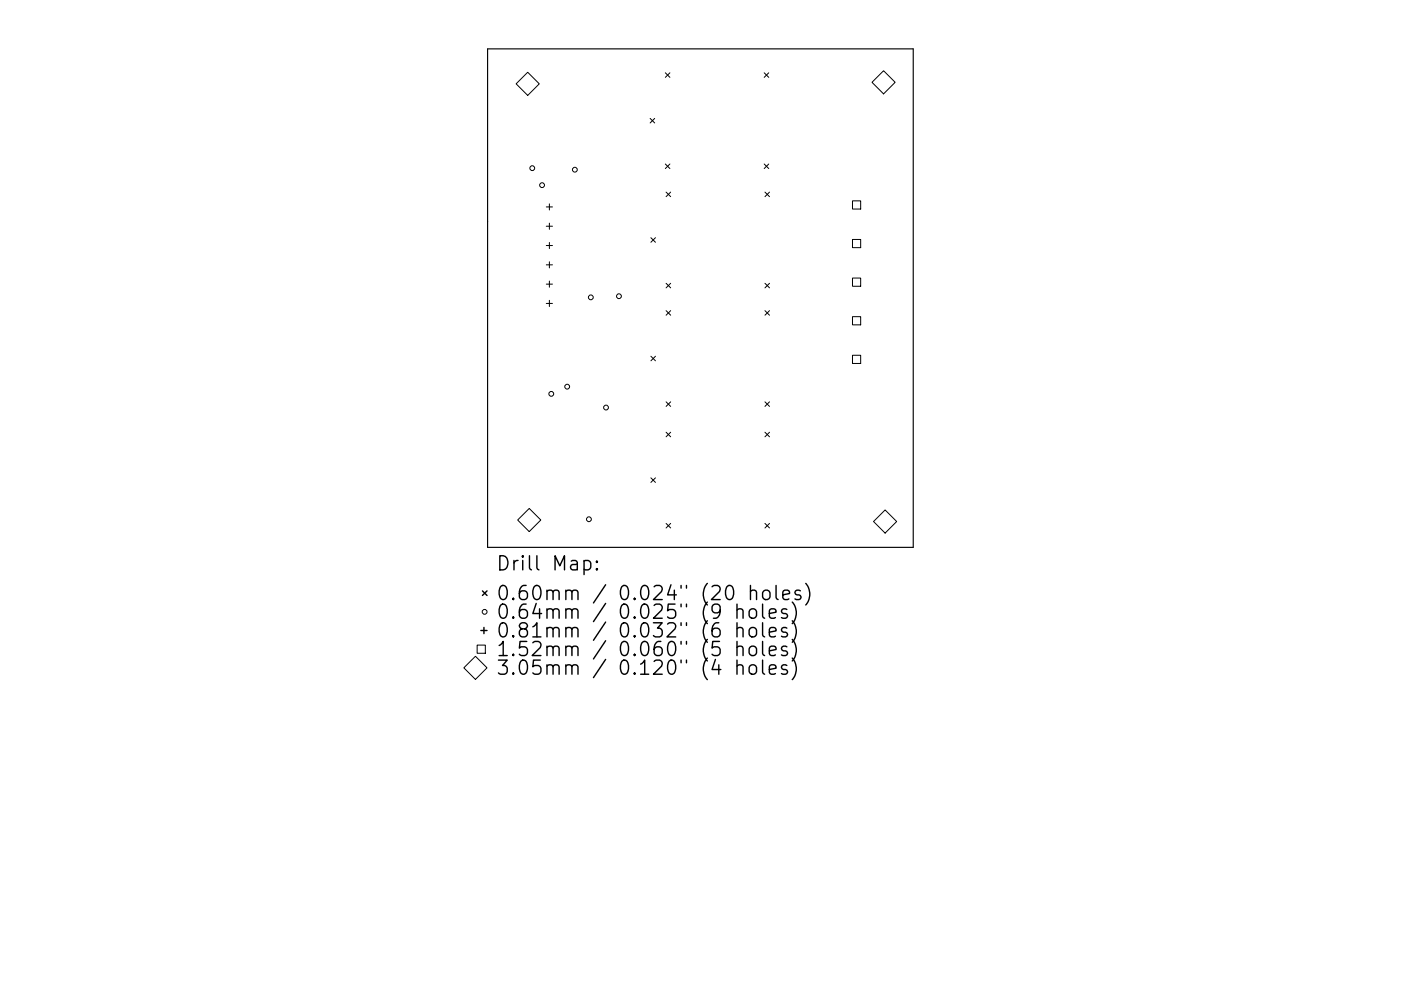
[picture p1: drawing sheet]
<svg xmlns="http://www.w3.org/2000/svg" width="297mm" height="210mm" viewBox="0 0 297 210" stroke-linecap="round" stroke-linejoin="round" font-family="sans-serif">
<defs><g id="words">
<g font-size="4.2">
<text x="105.3" y="121.1">Drill Map:</text>
<text x="105.3" y="127.4">0.60mm / 0.024&quot; (20 holes)</text>
<text x="105.3" y="131.3">0.64mm / 0.025&quot; (9 holes)</text>
<text x="105.3" y="135.3">0.81mm / 0.032&quot; (6 holes)</text>
<text x="105.3" y="139.2">1.52mm / 0.060&quot; (5 holes)</text>
<text x="105.3" y="143.2">3.05mm / 0.120&quot; (4 holes)</text>
</g>
</g></defs>
<path d="M103.4 10.4h90.2v105.7h-90.2z" fill="none" stroke="#000" stroke-width=".24"/>
<g fill="none" stroke="#000" stroke-width=".21">
<path d="M109.4 17.8l2.5-2.5 2.4 2.5-2.4 2.4zM141.1 15.4l.9 1M142 15.4l-.9 1M162 15.4l1 1M163 15.4l-1 1M187.3 15l2.5 2.5-2.5 2.4-2.4-2.4zM137.8 25.1l1 1M138.8 25.1l-1 1M141.1 34.8l.9 1M142 34.8l-.9 1M162 34.8l1 1M163 34.8l-1 1"/>
<path d="M115.8 43.9h1.3M115.8 48h1.3M115.8 52.1h1.3M115.8 56.2h1.3M116.5 43.2v1.4M116.5 47.3v1.4M116.5 51.4v1.3M116.5 55.5v1.3M116.5 59.6v1.3M138 50.4l1 1M139 50.4l-1 1M141.2 40.8l1 .9"/>
<path d="M142.2 40.8l-1 .9M162.2 40.8l1 .9M163.2 40.8l-1 .9M180.7 42.6h1.8v1.8h-1.8zM180.7 50.8h1.8v1.7h-1.8zM180.7 59h1.8v1.7h-1.8zM115.8 60.3h1.3M115.8 64.4h1.3M116.5 63.7v1.3M138 75.6l1 1M139 75.6l-1 1M141.2 60.1l1 1"/>
<path d="M141.2 65.9l1 1M142.2 60.1l-1 1M142.2 65.9l-1 1M162.2 60.1l1 1M162.2 65.9l1 1M163.2 60.1l-1 1M163.2 65.9l-1 1M180.7 67.2h1.8v1.7h-1.8zM180.7 75.4h1.8v1.7h-1.8zM141.2 85.3l1 .9M141.2 91.7l1 1M142.2 85.3l-1 .9"/>
<path d="M142.2 91.7l-1 1M162.2 85.3l1 .9M162.2 91.7l1 1M163.2 85.3l-1 .9M163.2 91.7l-1 1M109.7 110.3l2.5-2.4 2.5 2.4-2.5 2.5zM138 101.4l1 .9M139 101.4l-1 .9M141.2 111.1l1 .9M142.2 111.1l-1 .9M162.2 111.1l1 .9M163.2 111.1l-1 .9"/>
<path d="M185.2 110.7l2.5-2.5 2.4 2.5-2.4 2.4zM101.2 136.9h1.7v1.7h-1.7zM98.3 141.7l2.5-2.5 2.5 2.5-2.5 2.4z"/>
<circle cx="112.9" cy="35.7" r=".51"/>
<circle cx="114.9" cy="39.3" r=".51"/>
<circle cx="121.9" cy="36" r=".51"/>
<circle cx="125.3" cy="63.1" r=".51"/>
<circle cx="131.2" cy="62.8" r=".51"/>
<circle cx="116.9" cy="83.6" r=".51"/>
<circle cx="120.3" cy="82" r=".51"/>
<circle cx="128.5" cy="86.5" r=".51"/>
<circle cx="124.9" cy="110.2" r=".51"/>
<circle cx="102.7" cy="129.8" r=".51"/>
</g>
<g fill="none" stroke="#000" stroke-width=".3">
<path d="M123.8 119.1l.9-.2 .6 .6v.8l-.3 .5-.3 .1-.9-.1M126.5 119.1l.2 .1-.2 .1-.1-.1 .1-.1v.2M101.9 133.8h1.4M102.3 125.4l1 .9M102.6 133.1v1.3M103.3 125.4l-1 .9M126.5 120.6l.2 .2-.2 .1-.1-.1 .1-.2v.3M156.3 129.5a.75 .75 0 0 1 1.2 .1v1.6M156.3 133.4a.74 .74 0 0 1 1.2 .2v1.5M156.3 137.4a.75 .75 0 0 1 1.2 .1v1.6M156.3 128.2v3M156.3 132.1v3"/>
<path d="M156.3 136.1v3M159 129.5a.81 .81 0 0 1 .8-.3 .81 .81 0 0 1 .6 .5v.9a.81 .81 0 0 1-.8 .6 .81 .81 0 0 1-.8-.6v-.9zM159 133.4a.81 .81 0 0 1 .8-.3 .81 .81 0 0 1 .6 .6v.9a.81 .81 0 0 1-.8 .6 .81 .81 0 0 1-.8-.6v-.9zM159 137.4a.81 .81 0 0 1 .8-.3 .81 .81 0 0 1 .6 .6v.8a.81 .81 0 0 1-.8 .6 .81 .81 0 0 1-.8-.6v-.8zM159.1 125.5a.74 .74 0 0 1 1.3 .1v1.6M159.1 124.2v3M161.7 128.2v2.5l.4 .5M161.7 132.1v2.6l.4 .4M161.7 136.1v2.6l.4 .4M162 125.4a.81 .81 0 0 1 1.3 .4v.8a.81 .81 0 0 1-.8 .6 .81 .81 0 0 1-.8-.6v-.8zM163.1 130.2l1.4-.3-.1-.6-.9-.1-.4 .4v1.1l.2 .3 .2 .2 .9-.2M163.1 134.1l1.4-.3-.1-.5-.9-.2-.4 .5v1.1l.2 .3 .2 .1 .9-.1"/>
<path d="M163.1 138.1l1.4-.3-.1-.6-.9-.1-.4 .4v1.2l.2 .2 .2 .2 .9-.2M164.5 124.2v2.6l.5 .4M166 126.2l1.4-.3-.1-.5-.9-.2-.4 .4v1.2l.1 .3 .3 .1 .9-.1M166.8 129.3l-.7-.1-.4 .4 .1 .4 1 .3 .2 .3-.2 .4-.3 .2-.8-.2M166.8 133.3l-.7-.2-.4 .5 .1 .4 1 .3 .2 .3-.2 .4-.3 .1-.8-.1M166.8 137.2l-.7-.1-.4 .4 .1 .4 1 .3 .2 .3-.2 .4-.3 .2-.8-.2M168 127.7a3.4 3.4 0 0 1 0 4.6M168 131.7a3.4 3.4 0 0 1 0 4.6M168 135.7a3.4 3.4 0 0 1 0 4.5M168 139.6a3.4 3.4 0 0 1 0 4.6M169.7 125.4l-.7-.2-.5 .4 .2 .5 1 .3 .1 .2-.1 .5-.3 .1-.9-.1M170.8 123.8a3.4 3.4 0 0 1 0 4.6"/>
<path d="M156.3 141.3a.74 .74 0 0 1 1.2 .2v1.5M156.3 140v3M159 141.3a.81 .81 0 0 1 .8-.3 .81 .81 0 0 1 .6 .6v.9a.81 .81 0 0 1-.8 .6 .81 .81 0 0 1-.8-.6v-.9zM161.7 140v2.6l.4 .4M163.1 142l1.4-.2-.1-.6-.9-.2-.4 .5v1.1l.2 .3 .2 .1 .9-.1M166.8 141.2l-.7-.2-.4 .5 .1 .4 1 .3 .2 .3-.2 .4-.3 .1-.8-.1"/>
</g>
<use href="#words"/>
</svg>
